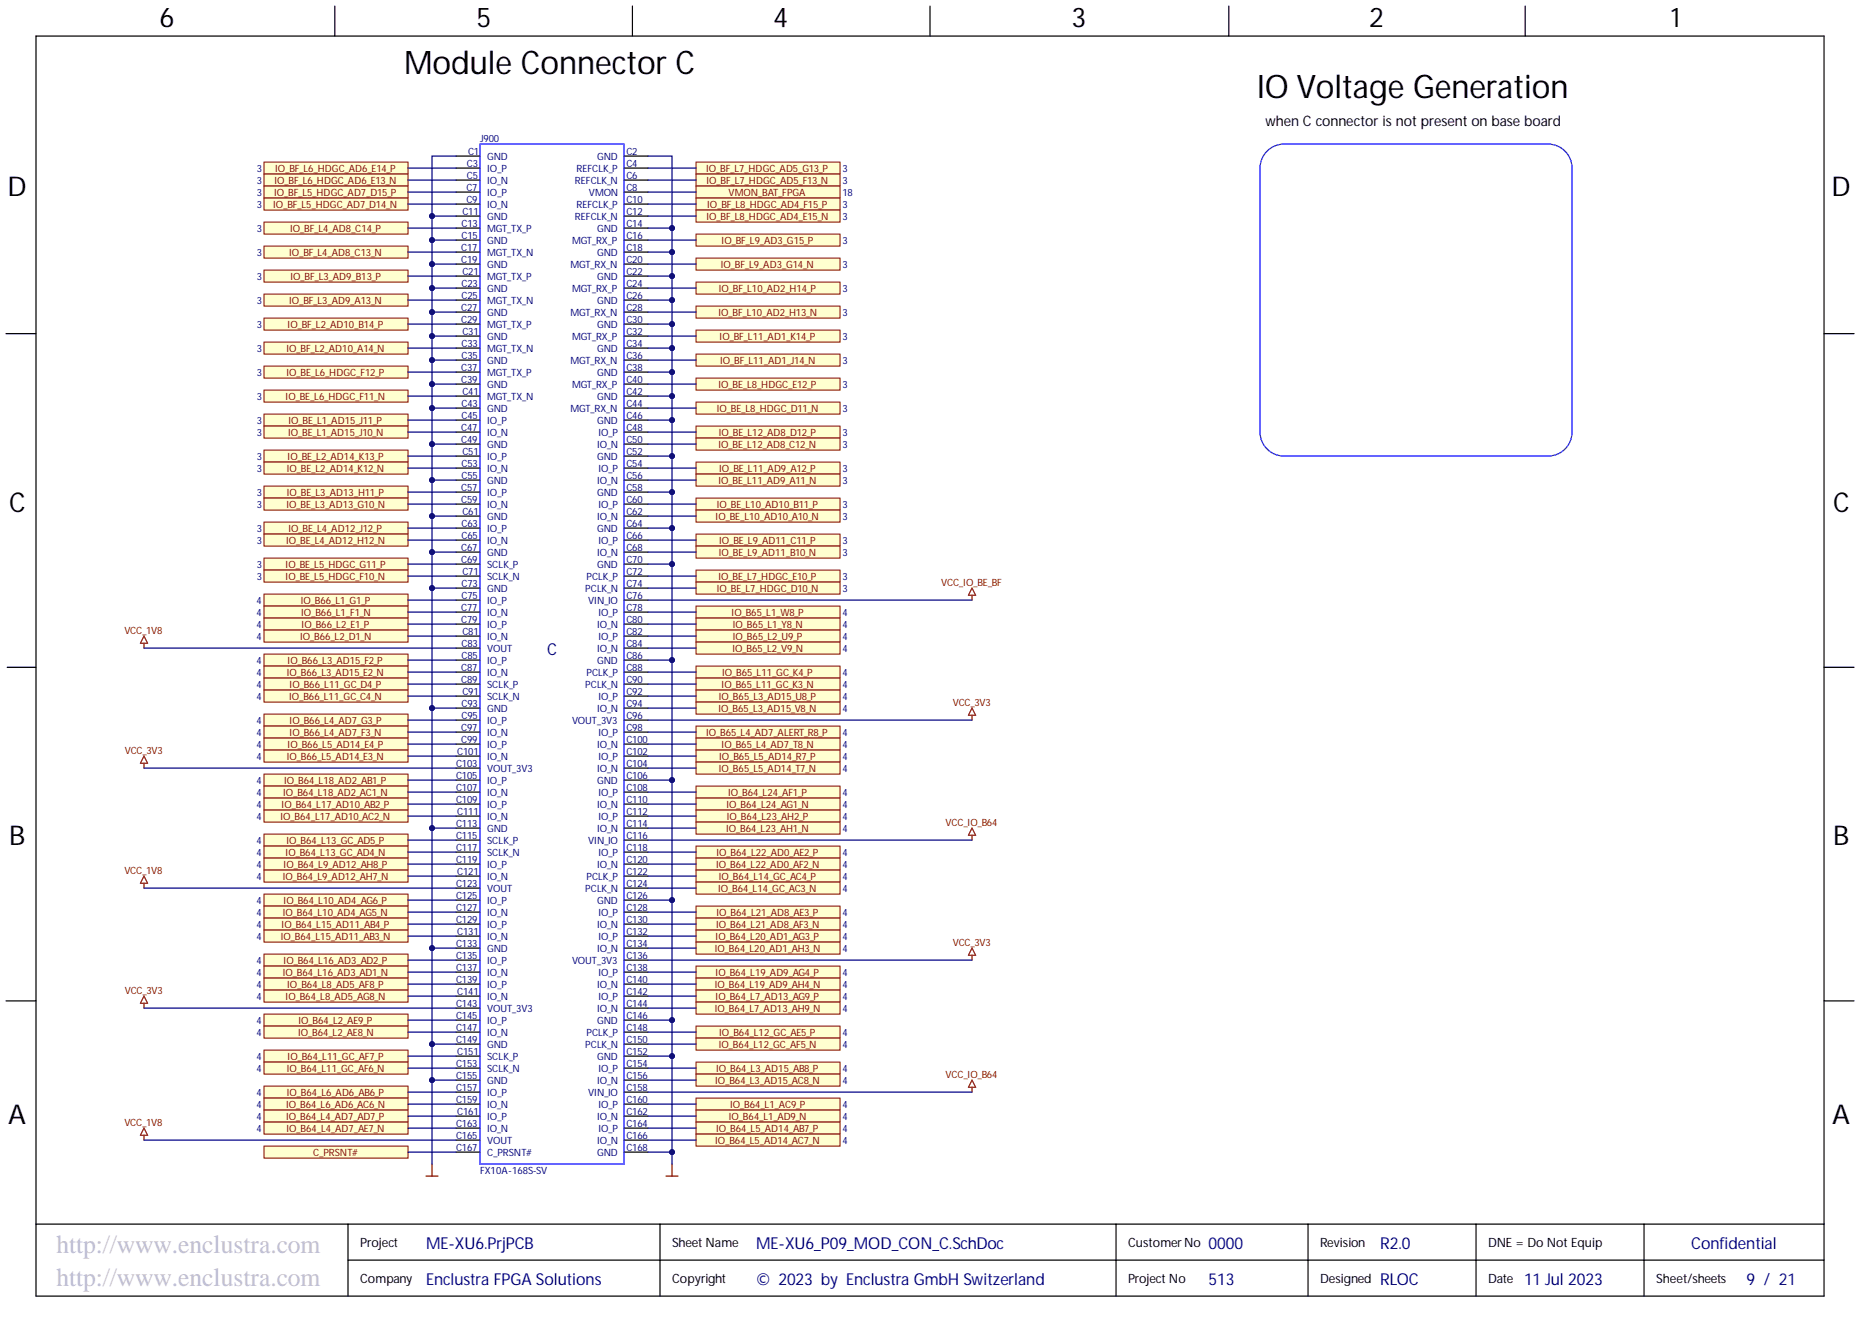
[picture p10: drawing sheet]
<svg xmlns="http://www.w3.org/2000/svg" width="393mm" height="282mm" viewBox="0 0 393 282" stroke-linecap="round" stroke-linejoin="round" font-family="sans-serif">
<defs><g id="words">
<g font-size="6.9">
<text x="85.4" y="15.6">Module Connector C</text>
<text x="265.6" y="20.7">IO Voltage Generation</text>
</g>
<g font-size="5.8">
<text x="33.7" y="5.7">6</text>
<text x="100.7" y="5.7">5</text>
<text x="163.4" y="5.7">4</text>
<text x="226.5" y="5.7">3</text>
<text x="289.4" y="5.7">2</text>
<text x="353.1" y="5.7">1</text>
<text x="1.6" y="41.5">D</text>
<text x="387.1" y="41.5">D</text>
<text x="1.9" y="108.2">C</text>
<text x="387.5" y="108.2">C</text>
<text x="1.9" y="178.7">B</text>
<text x="387.5" y="178.7">B</text>
<text x="1.7" y="237.6">A</text>
<text x="387.2" y="237.6">A</text>
</g>
<g font-size="5.5" fill="#c0c0c0">
<text x="11.9" y="265">http://www.enclustra.com</text>
<text x="11.9" y="271.9">http://www.enclustra.com</text>
</g>
<g font-size="3.5" fill="#000080">
<text x="115.7" y="138.5">C</text>
<text x="90" y="264.1">ME-XU6.PrjPCB</text>
<text x="159.8" y="264.1">ME-XU6_P09_MOD_CON_C.SchDoc</text>
<text x="255.4" y="264.1">0000</text>
<text x="357.5" y="264.1">Confidential</text>
<text x="90" y="271.7">Enclustra FPGA Solutions</text>
<text x="159.8" y="271.7">© 2023 by Enclustra GmbH Switzerland</text>
<text x="255.4" y="271.7">513</text>
<text x="291.7" y="271.7">RLOC</text>
<text x="322.1" y="271.7">11 Jul 2023</text>
<text x="369.1" y="271.7">9 / 21</text>
</g>
<text font-size="3.5" fill="#00007c" x="291.7" y="264.1">R2.0</text>
<text font-size="3" x="267.5" y="26.7">when C connector is not present on base board</text>
<g font-size="2.7">
<text x="76.1" y="263.8">Project</text>
<text x="142" y="263.8">Sheet Name</text>
<text x="238.4" y="263.8">CustomerNo</text>
<text x="279" y="263.8">Revision</text>
<text x="314.5" y="263.8">DNE = Do Not Equip</text>
<text x="76.1" y="271.4">Company</text>
<text x="142" y="271.4">Copyright</text>
<text x="238.4" y="271.4">Project No</text>
<text x="279" y="271.4">Designed</text>
<text x="314.5" y="271.4">Date</text>
<text x="350" y="271.4">Sheet/sheets</text>
</g>
<g font-size="2.1" fill="#000080">
<text x="101.5" y="30">J900</text>
<text x="98.7" y="35.3">C3</text>
<text x="98.9" y="32.7">C1</text>
<text x="103" y="33.8">GND</text>
<text x="126.2" y="33.8">GND</text>
<text x="132.4" y="32.7">C2</text>
<text x="132.4" y="35.3">C4</text>
<text x="54.3" y="36.4">3</text>
<text x="54.3" y="38.9">3</text>
<text x="54.3" y="41.5">3</text>
<text x="98.6" y="40.4">C7</text>
<text x="98.7" y="37.8">C5</text>
<text x="103" y="36.4">IO_P</text>
<text x="103" y="38.9">IO_N</text>
<text x="103" y="41.5">IO_P</text>
<text x="121.5" y="38.9">REFCLK_N</text>
<text x="121.8" y="36.4">REFCLK_P</text>
<text x="124.5" y="41.5">VMON</text>
<text x="132.4" y="37.8">C6</text>
<text x="132.4" y="40.4">C8</text>
<text x="178.1" y="36.4">3</text>
<text x="178.1" y="38.9">3</text>
<text x="178.1" y="41.5">18</text>
<text x="54.3" y="44">3</text>
<text x="97.6" y="48">C13</text>
<text x="97.7" y="45.4">C11</text>
<text x="98.6" y="42.9">C9</text>
<text x="103" y="44">IO_N</text>
<text x="103" y="46.5">GND</text>
<text x="121.5" y="46.5">REFCLK_N</text>
<text x="121.8" y="44">REFCLK_P</text>
<text x="132.4" y="42.9">C10</text>
<text x="132.4" y="45.4">C12</text>
<text x="132.4" y="48">C14</text>
<text x="178.1" y="44">3</text>
<text x="178.1" y="46.5">3</text>
<text x="54.3" y="49.1">3</text>
<text x="97.5" y="53">C17</text>
<text x="97.6" y="50.5">C15</text>
<text x="103" y="49.1">MGT_TX_P</text>
<text x="103" y="51.6">GND</text>
<text x="120.9" y="51.6">MGT_RX_P</text>
<text x="126.2" y="49.1">GND</text>
<text x="132.4" y="50.5">C16</text>
<text x="132.4" y="53">C18</text>
<text x="178.1" y="51.6">3</text>
<text x="54.3" y="54.1">3</text>
<text x="54.3" y="59.2">3</text>
<text x="97.5" y="55.6">C19</text>
<text x="97.7" y="58.1">C21</text>
<text x="103" y="54.1">MGT_TX_N</text>
<text x="103" y="56.7">GND</text>
<text x="103" y="59.2">MGT_TX_P</text>
<text x="120.6" y="56.7">MGT_RX_N</text>
<text x="126.2" y="54.1">GND</text>
<text x="126.2" y="59.2">GND</text>
<text x="132.4" y="55.6">C20</text>
<text x="132.4" y="58.1">C22</text>
<text x="178.1" y="56.7">3</text>
<text x="54.3" y="64.3">3</text>
<text x="97.5" y="65.7">C27</text>
<text x="97.6" y="60.7">C23</text>
<text x="97.6" y="63.2">C25</text>
<text x="103" y="61.8">GND</text>
<text x="103" y="64.3">MGT_TX_N</text>
<text x="120.9" y="61.8">MGT_RX_P</text>
<text x="126.2" y="64.3">GND</text>
<text x="132.4" y="60.7">C24</text>
<text x="132.4" y="63.2">C26</text>
<text x="132.4" y="65.7">C28</text>
<text x="178.1" y="61.8">3</text>
<text x="54.3" y="69.4">3</text>
<text x="97.5" y="68.3">C29</text>
<text x="97.7" y="70.8">C31</text>
<text x="103" y="66.8">GND</text>
<text x="103" y="69.4">MGT_TX_P</text>
<text x="103" y="71.9">GND</text>
<text x="120.6" y="66.8">MGT_RX_N</text>
<text x="120.9" y="71.9">MGT_RX_P</text>
<text x="126.2" y="69.4">GND</text>
<text x="132.4" y="68.3">C30</text>
<text x="132.4" y="70.8">C32</text>
<text x="178.1" y="66.8">3</text>
<text x="178.1" y="71.9">3</text>
<text x="54.3" y="74.4">3</text>
<text x="97.6" y="73.3">C33</text>
<text x="97.6" y="75.9">C35</text>
<text x="103" y="74.4">MGT_TX_N</text>
<text x="103" y="77">GND</text>
<text x="120.6" y="77">MGT_RX_N</text>
<text x="126.2" y="74.4">GND</text>
<text x="132.4" y="73.3">C34</text>
<text x="132.4" y="75.9">C36</text>
<text x="178.1" y="77">3</text>
<text x="54.3" y="79.5">3</text>
<text x="97.5" y="78.4">C37</text>
<text x="97.5" y="81">C39</text>
<text x="97.7" y="83.5">C41</text>
<text x="103" y="79.5">MGT_TX_P</text>
<text x="103" y="82.1">GND</text>
<text x="120.9" y="82.1">MGT_RX_P</text>
<text x="126.2" y="79.5">GND</text>
<text x="132.4" y="78.4">C38</text>
<text x="132.4" y="81">C40</text>
<text x="132.4" y="83.5">C42</text>
<text x="178.1" y="82.1">3</text>
<text x="54.3" y="84.6">3</text>
<text x="54.3" y="89.7">3</text>
<text x="97.6" y="86">C43</text>
<text x="97.6" y="88.6">C45</text>
<text x="103" y="84.6">MGT_TX_N</text>
<text x="103" y="87.1">GND</text>
<text x="103" y="89.7">IO_P</text>
<text x="120.6" y="87.1">MGT_RX_N</text>
<text x="126.2" y="84.6">GND</text>
<text x="126.2" y="89.7">GND</text>
<text x="132.4" y="86">C44</text>
<text x="132.4" y="88.6">C46</text>
<text x="178.1" y="87.1">3</text>
<text x="54.3" y="92.2">3</text>
<text x="97.5" y="91.1">C47</text>
<text x="97.5" y="93.7">C49</text>
<text x="103" y="92.2">IO_N</text>
<text x="103" y="94.7">GND</text>
<text x="126.2" y="94.7">IO_N</text>
<text x="126.5" y="92.2">IO_P</text>
<text x="132.4" y="91.1">C48</text>
<text x="132.4" y="93.7">C50</text>
<text x="178.1" y="92.2">3</text>
<text x="178.1" y="94.7">3</text>
<text x="54.3" y="97.3">3</text>
<text x="54.3" y="99.8">3</text>
<text x="97.6" y="98.7">C53</text>
<text x="97.6" y="101.3">C55</text>
<text x="97.7" y="96.2">C51</text>
<text x="103" y="97.3">IO_P</text>
<text x="103" y="99.8">IO_N</text>
<text x="126.2" y="97.3">GND</text>
<text x="126.5" y="99.8">IO_P</text>
<text x="132.4" y="96.2">C52</text>
<text x="132.4" y="98.7">C54</text>
<text x="132.4" y="101.3">C56</text>
<text x="178.1" y="99.8">3</text>
<text x="54.3" y="104.9">3</text>
<text x="54.3" y="107.4">3</text>
<text x="97.5" y="103.8">C57</text>
<text x="97.5" y="106.3">C59</text>
<text x="103" y="102.4">GND</text>
<text x="103" y="104.9">IO_P</text>
<text x="103" y="107.4">IO_N</text>
<text x="126.2" y="102.4">IO_N</text>
<text x="126.2" y="104.9">GND</text>
<text x="126.5" y="107.4">IO_P</text>
<text x="132.4" y="103.8">C58</text>
<text x="132.4" y="106.3">C60</text>
<text x="178.1" y="102.4">3</text>
<text x="178.1" y="107.4">3</text>
<text x="54.3" y="112.5">3</text>
<text x="97.6" y="111.4">C63</text>
<text x="97.6" y="114">C65</text>
<text x="97.7" y="108.9">C61</text>
<text x="103" y="110">GND</text>
<text x="103" y="112.5">IO_P</text>
<text x="126.2" y="110">IO_N</text>
<text x="126.2" y="112.5">GND</text>
<text x="132.4" y="108.9">C62</text>
<text x="132.4" y="111.4">C64</text>
<text x="132.4" y="114">C66</text>
<text x="178.1" y="110">3</text>
<text x="54.3" y="115.1">3</text>
<text x="97.5" y="116.5">C67</text>
<text x="97.5" y="119">C69</text>
<text x="103" y="115.1">IO_N</text>
<text x="103" y="117.6">GND</text>
<text x="126.2" y="117.6">IO_N</text>
<text x="126.5" y="115.1">IO_P</text>
<text x="132.4" y="116.5">C68</text>
<text x="132.4" y="119">C70</text>
<text x="178.1" y="115.1">3</text>
<text x="178.1" y="117.6">3</text>
<text x="54.3" y="120.1">3</text>
<text x="54.3" y="122.7">3</text>
<text x="97.6" y="124.1">C73</text>
<text x="97.7" y="121.6">C71</text>
<text x="103" y="120.1">SCLK_P</text>
<text x="103" y="122.7">SCLK_N</text>
<text x="103" y="125.2">GND</text>
<text x="123.7" y="125.2">PCLK_N</text>
<text x="123.9" y="122.7">PCLK_P</text>
<text x="126.2" y="120.1">GND</text>
<text x="132.4" y="121.6">C72</text>
<text x="132.4" y="124.1">C74</text>
<text x="178.1" y="122.7">3</text>
<text x="178.1" y="125.2">3</text>
<text x="54.2" y="127.7">4</text>
<text x="54.2" y="130.3">4</text>
<text x="97.5" y="129.2">C77</text>
<text x="97.5" y="131.7">C79</text>
<text x="97.6" y="126.6">C75</text>
<text x="103" y="127.7">IO_P</text>
<text x="103" y="130.3">IO_N</text>
<text x="124.3" y="127.7">VIN_IO</text>
<text x="126.5" y="130.3">IO_P</text>
<text x="132.4" y="126.6">C76</text>
<text x="132.4" y="129.2">C78</text>
<text x="132.4" y="131.7">C80</text>
<text x="178.1" y="130.3">4</text>
<text x="54.2" y="132.8">4</text>
<text x="54.2" y="135.4">4</text>
<text x="97.6" y="136.8">C83</text>
<text x="97.7" y="134.3">C81</text>
<text x="103" y="132.8">IO_P</text>
<text x="103" y="135.4">IO_N</text>
<text x="103" y="137.9">VOUT</text>
<text x="126.2" y="132.8">IO_N</text>
<text x="126.2" y="137.9">IO_N</text>
<text x="126.5" y="135.4">IO_P</text>
<text x="132.4" y="134.3">C82</text>
<text x="132.4" y="136.8">C84</text>
<text x="178.1" y="132.8">4</text>
<text x="178.1" y="135.4">4</text>
<text x="178.1" y="137.9">4</text>
<text x="54.2" y="140.4">4</text>
<text x="54.2" y="143">4</text>
<text x="97.5" y="141.9">C87</text>
<text x="97.6" y="139.3">C85</text>
<text x="103" y="140.4">IO_P</text>
<text x="103" y="143">IO_N</text>
<text x="123.9" y="143">PCLK_P</text>
<text x="126.2" y="140.4">GND</text>
<text x="132.4" y="139.3">C86</text>
<text x="132.4" y="141.9">C88</text>
<text x="178.1" y="143">4</text>
<text x="54.2" y="145.5">4</text>
<text x="54.2" y="148">4</text>
<text x="97.5" y="144.4">C89</text>
<text x="97.6" y="149.5">C93</text>
<text x="97.7" y="146.9">C91</text>
<text x="103" y="145.5">SCLK_P</text>
<text x="103" y="148">SCLK_N</text>
<text x="123.7" y="145.5">PCLK_N</text>
<text x="126.5" y="148">IO_P</text>
<text x="132.4" y="144.4">C90</text>
<text x="132.4" y="146.9">C92</text>
<text x="132.4" y="149.5">C94</text>
<text x="178.1" y="145.5">4</text>
<text x="178.1" y="148">4</text>
<text x="54.2" y="153.1">4</text>
<text x="54.2" y="155.7">4</text>
<text x="97.5" y="154.6">C97</text>
<text x="97.6" y="152">C95</text>
<text x="103" y="150.6">GND</text>
<text x="103" y="153.1">IO_P</text>
<text x="103" y="155.7">IO_N</text>
<text x="120.9" y="153.1">VOUT_3V3</text>
<text x="126.2" y="150.6">IO_N</text>
<text x="126.5" y="155.7">IO_P</text>
<text x="132.4" y="152">C96</text>
<text x="132.4" y="154.6">C98</text>
<text x="178.1" y="150.6">4</text>
<text x="178.1" y="155.7">4</text>
<text x="54.2" y="158.2">4</text>
<text x="54.2" y="160.7">4</text>
<text x="96.6" y="159.6">C101</text>
<text x="97.5" y="157.1">C99</text>
<text x="103" y="158.2">IO_P</text>
<text x="103" y="160.7">IO_N</text>
<text x="126.2" y="158.2">IO_N</text>
<text x="126.5" y="160.7">IO_P</text>
<text x="132.4" y="157.1">C100</text>
<text x="132.4" y="159.6">C102</text>
<text x="178.1" y="158.2">4</text>
<text x="178.1" y="160.7">4</text>
<text x="54.2" y="165.8">4</text>
<text x="96.4" y="162.2">C103</text>
<text x="96.4" y="164.7">C105</text>
<text x="96.4" y="167.2">C107</text>
<text x="103" y="163.3">VOUT_3V3</text>
<text x="103" y="165.8">IO_P</text>
<text x="126.2" y="163.3">IO_N</text>
<text x="126.2" y="165.8">GND</text>
<text x="132.4" y="162.2">C104</text>
<text x="132.4" y="164.7">C106</text>
<text x="132.4" y="167.2">C108</text>
<text x="178.1" y="163.3">4</text>
<text x="54.2" y="168.3">4</text>
<text x="54.2" y="170.9">4</text>
<text x="54.2" y="173.4">4</text>
<text x="96.4" y="169.8">C109</text>
<text x="96.6" y="172.3">C111</text>
<text x="103" y="168.3">IO_N</text>
<text x="103" y="170.9">IO_P</text>
<text x="103" y="173.4">IO_N</text>
<text x="126.2" y="170.9">IO_N</text>
<text x="126.5" y="168.3">IO_P</text>
<text x="126.5" y="173.4">IO_P</text>
<text x="132.4" y="169.8">C110</text>
<text x="132.4" y="172.3">C112</text>
<text x="178.1" y="168.3">4</text>
<text x="178.1" y="170.9">4</text>
<text x="178.1" y="173.4">4</text>
<text x="54.2" y="178.5">4</text>
<text x="96.4" y="174.9">C113</text>
<text x="96.4" y="177.4">C115</text>
<text x="96.4" y="179.9">C117</text>
<text x="103" y="176">GND</text>
<text x="103" y="178.5">SCLK_P</text>
<text x="124.3" y="178.5">VIN_IO</text>
<text x="126.2" y="176">IO_N</text>
<text x="132.4" y="174.9">C114</text>
<text x="132.4" y="177.4">C116</text>
<text x="132.4" y="179.9">C118</text>
<text x="178.1" y="176">4</text>
<text x="54.2" y="181">4</text>
<text x="54.2" y="183.6">4</text>
<text x="96.4" y="182.5">C119</text>
<text x="96.6" y="185">C121</text>
<text x="103" y="181">SCLK_N</text>
<text x="103" y="183.6">IO_P</text>
<text x="126.2" y="183.6">IO_N</text>
<text x="126.5" y="181">IO_P</text>
<text x="132.4" y="182.5">C120</text>
<text x="132.4" y="185">C122</text>
<text x="178.1" y="181">4</text>
<text x="178.1" y="183.6">4</text>
<text x="54.2" y="186.1">4</text>
<text x="54.2" y="191.2">4</text>
<text x="96.4" y="187.5">C123</text>
<text x="96.4" y="190.1">C125</text>
<text x="103" y="186.1">IO_N</text>
<text x="103" y="188.6">VOUT</text>
<text x="103" y="191.2">IO_P</text>
<text x="123.7" y="188.6">PCLK_N</text>
<text x="123.9" y="186.1">PCLK_P</text>
<text x="126.2" y="191.2">GND</text>
<text x="132.4" y="187.5">C124</text>
<text x="132.4" y="190.1">C126</text>
<text x="178.1" y="186.1">4</text>
<text x="178.1" y="188.6">4</text>
<text x="54.2" y="193.7">4</text>
<text x="54.2" y="196.3">4</text>
<text x="96.4" y="192.6">C127</text>
<text x="96.4" y="195.2">C129</text>
<text x="96.6" y="197.7">C131</text>
<text x="103" y="193.7">IO_N</text>
<text x="103" y="196.3">IO_P</text>
<text x="126.2" y="196.3">IO_N</text>
<text x="126.5" y="193.7">IO_P</text>
<text x="132.4" y="192.6">C128</text>
<text x="132.4" y="195.2">C130</text>
<text x="132.4" y="197.7">C132</text>
<text x="178.1" y="193.7">4</text>
<text x="178.1" y="196.3">4</text>
<text x="54.2" y="198.8">4</text>
<text x="54.2" y="203.9">4</text>
<text x="96.4" y="200.2">C133</text>
<text x="96.4" y="202.8">C135</text>
<text x="103" y="198.8">IO_N</text>
<text x="103" y="201.3">GND</text>
<text x="103" y="203.9">IO_P</text>
<text x="120.9" y="203.9">VOUT_3V3</text>
<text x="126.2" y="201.3">IO_N</text>
<text x="126.5" y="198.8">IO_P</text>
<text x="132.4" y="200.2">C134</text>
<text x="132.4" y="202.8">C136</text>
<text x="178.1" y="198.8">4</text>
<text x="178.1" y="201.3">4</text>
<text x="54.2" y="206.4">4</text>
<text x="54.2" y="208.9">4</text>
<text x="96.4" y="205.3">C137</text>
<text x="96.4" y="207.8">C139</text>
<text x="103" y="206.4">IO_N</text>
<text x="103" y="208.9">IO_P</text>
<text x="126.2" y="208.9">IO_N</text>
<text x="126.5" y="206.4">IO_P</text>
<text x="132.4" y="205.3">C138</text>
<text x="132.4" y="207.8">C140</text>
<text x="178.1" y="206.4">4</text>
<text x="178.1" y="208.9">4</text>
<text x="54.2" y="211.5">4</text>
<text x="96.4" y="212.9">C143</text>
<text x="96.4" y="215.5">C145</text>
<text x="96.6" y="210.4">C141</text>
<text x="103" y="211.5">IO_N</text>
<text x="103" y="214">VOUT_3V3</text>
<text x="126.2" y="214">IO_N</text>
<text x="126.5" y="211.5">IO_P</text>
<text x="132.4" y="210.4">C142</text>
<text x="132.4" y="212.9">C144</text>
<text x="132.4" y="215.5">C146</text>
<text x="178.1" y="211.5">4</text>
<text x="178.1" y="214">4</text>
<text x="54.2" y="216.6">4</text>
<text x="54.2" y="219.1">4</text>
<text x="96.4" y="218">C147</text>
<text x="96.4" y="220.5">C149</text>
<text x="103" y="216.6">IO_P</text>
<text x="103" y="219.1">IO_N</text>
<text x="103" y="221.6">GND</text>
<text x="123.7" y="221.6">PCLK_N</text>
<text x="123.9" y="219.1">PCLK_P</text>
<text x="126.2" y="216.6">GND</text>
<text x="132.4" y="218">C148</text>
<text x="132.4" y="220.5">C150</text>
<text x="178.1" y="219.1">4</text>
<text x="178.1" y="221.6">4</text>
<text x="54.2" y="224.2">4</text>
<text x="54.2" y="226.7">4</text>
<text x="96.4" y="225.6">C153</text>
<text x="96.6" y="223.1">C151</text>
<text x="103" y="224.2">SCLK_P</text>
<text x="103" y="226.7">SCLK_N</text>
<text x="126.2" y="224.2">GND</text>
<text x="126.5" y="226.7">IO_P</text>
<text x="132.4" y="223.1">C152</text>
<text x="132.4" y="225.6">C154</text>
<text x="178.1" y="226.7">4</text>
<text x="54.2" y="231.8">4</text>
<text x="96.4" y="228.1">C155</text>
<text x="96.4" y="230.7">C157</text>
<text x="96.4" y="233.2">C159</text>
<text x="103" y="229.2">GND</text>
<text x="103" y="231.8">IO_P</text>
<text x="124.3" y="231.8">VIN_IO</text>
<text x="126.2" y="229.2">IO_N</text>
<text x="132.4" y="228.1">C156</text>
<text x="132.4" y="230.7">C158</text>
<text x="132.4" y="233.2">C160</text>
<text x="178.1" y="229.2">4</text>
<text x="54.2" y="234.3">4</text>
<text x="54.2" y="236.9">4</text>
<text x="54.2" y="239.4">4</text>
<text x="96.4" y="238.3">C163</text>
<text x="96.6" y="235.8">C161</text>
<text x="103" y="234.3">IO_N</text>
<text x="103" y="236.9">IO_P</text>
<text x="103" y="239.4">IO_N</text>
<text x="126.2" y="236.9">IO_N</text>
<text x="126.5" y="234.3">IO_P</text>
<text x="126.5" y="239.4">IO_P</text>
<text x="132.4" y="235.8">C162</text>
<text x="132.4" y="238.3">C164</text>
<text x="178.1" y="234.3">4</text>
<text x="178.1" y="236.9">4</text>
<text x="178.1" y="239.4">4</text>
<text x="96.4" y="240.8">C165</text>
<text x="96.4" y="243.4">C167</text>
<text x="103" y="241.9">VOUT</text>
<text x="103" y="244.5">C_PRSNT#</text>
<text x="126.2" y="241.9">IO_N</text>
<text x="126.2" y="244.5">GND</text>
<text x="132.4" y="240.8">C166</text>
<text x="132.4" y="243.4">C168</text>
<text x="178.1" y="241.9">4</text>
<text x="101.5" y="248.2">FX10A-168S-SV</text>
</g>
<g font-size="2.1" fill="#800000">
<text x="57.9" y="41.5">IO_BF_L5_HDGC_AD7_D15_P</text>
<text x="58" y="38.9">IO_BF_L6_HDGC_AD6_E13_N</text>
<text x="58.2" y="36.4">IO_BF_L6_HDGC_AD6_E14_P</text>
<text x="149.2" y="36.4">IO_BF_L7_HDGC_AD5_G13_P</text>
<text x="149.3" y="38.9">IO_BF_L7_HDGC_AD5_F13_N</text>
<text x="154" y="41.5">VMON_BAT_FPGA</text>
<text x="57.7" y="44">IO_BF_L5_HDGC_AD7_D14_N</text>
<text x="149.3" y="46.5">IO_BF_L8_HDGC_AD4_E15_N</text>
<text x="149.5" y="44">IO_BF_L8_HDGC_AD4_F15_P</text>
<text x="61.3" y="49.1">IO_BF_L4_AD8_C14_P</text>
<text x="152.5" y="51.6">IO_BF_L9_AD3_G15_P</text>
<text x="61.1" y="54.1">IO_BF_L4_AD8_C13_N</text>
<text x="61.4" y="59.2">IO_BF_L3_AD9_B13_P</text>
<text x="152.4" y="56.7">IO_BF_L9_AD3_G14_N</text>
<text x="61.1" y="64.3">IO_BF_L3_AD9_A13_N</text>
<text x="151.9" y="61.8">IO_BF_L10_AD2_H14_P</text>
<text x="60.8" y="69.4">IO_BF_L2_AD10_B14_P</text>
<text x="151.8" y="66.8">IO_BF_L10_AD2_H13_N</text>
<text x="152.1" y="71.9">IO_BF_L11_AD1_K14_P</text>
<text x="60.5" y="74.4">IO_BF_L2_AD10_A14_N</text>
<text x="152.2" y="77">IO_BF_L11_AD1_J14_N</text>
<text x="60.5" y="79.5">IO_BE_L6_HDGC_F12_P</text>
<text x="151.8" y="82.1">IO_BE_L8_HDGC_E12_P</text>
<text x="60.4" y="84.6">IO_BE_L6_HDGC_F11_N</text>
<text x="61" y="89.7">IO_BE_L1_AD15_J11_P</text>
<text x="151.5" y="87.1">IO_BE_L8_HDGC_D11_N</text>
<text x="60.9" y="92.2">IO_BE_L1_AD15_J10_N</text>
<text x="151.8" y="94.7">IO_BE_L12_AD8_C12_N</text>
<text x="151.9" y="92.2">IO_BE_L12_AD8_D12_P</text>
<text x="60.6" y="99.8">IO_BE_L2_AD14_K12_N</text>
<text x="60.8" y="97.3">IO_BE_L2_AD14_K13_P</text>
<text x="152" y="99.8">IO_BE_L11_AD9_A12_P</text>
<text x="60.5" y="107.4">IO_BE_L3_AD13_G10_N</text>
<text x="60.6" y="104.9">IO_BE_L3_AD13_H11_P</text>
<text x="151.5" y="107.4">IO_BE_L10_AD10_B11_P</text>
<text x="151.8" y="102.4">IO_BE_L11_AD9_A11_N</text>
<text x="61" y="112.5">IO_BE_L4_AD12_J12_P</text>
<text x="151.3" y="110">IO_BE_L10_AD10_A10_N</text>
<text x="60.5" y="115.1">IO_BE_L4_AD12_H12_N</text>
<text x="151.9" y="117.6">IO_BE_L9_AD11_B10_N</text>
<text x="152" y="115.1">IO_BE_L9_AD11_C11_P</text>
<text x="60.4" y="120.1">IO_BE_L5_HDGC_G11_P</text>
<text x="60.4" y="122.7">IO_BE_L5_HDGC_F10_N</text>
<text x="151.5" y="125.2">IO_BE_L7_HDGC_D10_N</text>
<text x="151.8" y="122.7">IO_BE_L7_HDGC_E10_P</text>
<text x="198.9" y="123.8">VCC_IO_BE_BF</text>
<text x="63.6" y="127.7">IO_B66_L1_G1_P</text>
<text x="63.7" y="130.3">IO_B66_L1_F1_N</text>
<text x="154.6" y="130.3">IO_B65_L1_W8_P</text>
<text x="26.3" y="134">VCC_1V8</text>
<text x="63.4" y="135.4">IO_B66_L2_D1_N</text>
<text x="63.7" y="132.8">IO_B66_L2_E1_P</text>
<text x="154.8" y="137.9">IO_B65_L2_V9_N</text>
<text x="154.9" y="132.8">IO_B65_L1_Y8_N</text>
<text x="154.9" y="135.4">IO_B65_L2_U9_P</text>
<text x="60.6" y="143">IO_B66_L3_AD15_E2_N</text>
<text x="60.8" y="140.4">IO_B66_L3_AD15_F2_P</text>
<text x="152.6" y="143">IO_B65_L11_GC_K4_P</text>
<text x="61.1" y="148">IO_B66_L11_GC_C4_N</text>
<text x="61.2" y="145.5">IO_B66_L11_GC_D4_P</text>
<text x="151.9" y="148">IO_B65_L3_AD15_U8_P</text>
<text x="152.5" y="145.5">IO_B65_L11_GC_K3_N</text>
<text x="201.4" y="149.2">VCC_3V3</text>
<text x="61.2" y="153.1">IO_B66_L4_AD7_G3_P</text>
<text x="61.2" y="155.7">IO_B66_L4_AD7_F3_N</text>
<text x="149.2" y="155.7">IO_B65_L4_AD7_ALERT_R8_P</text>
<text x="151.8" y="150.6">IO_B65_L3_AD15_V8_N</text>
<text x="26.4" y="159.4">VCC_3V3</text>
<text x="60.6" y="160.7">IO_B66_L5_AD14_E3_N</text>
<text x="60.8" y="158.2">IO_B66_L5_AD14_E4_P</text>
<text x="152" y="160.7">IO_B65_L5_AD14_R7_P</text>
<text x="152.5" y="158.2">IO_B65_L4_AD7_T8_N</text>
<text x="60" y="165.8">IO_B64_L18_AD2_AB1_P</text>
<text x="151.9" y="163.3">IO_B65_L5_AD14_T7_N</text>
<text x="59.3" y="173.4">IO_B64_L17_AD10_AC2_N</text>
<text x="59.5" y="170.9">IO_B64_L17_AD10_AB2_P</text>
<text x="59.9" y="168.3">IO_B64_L18_AD2_AC1_N</text>
<text x="153.5" y="170.9">IO_B64_L24_AG1_N</text>
<text x="153.6" y="173.4">IO_B64_L23_AH2_P</text>
<text x="153.9" y="168.3">IO_B64_L24_AF1_P</text>
<text x="60.5" y="178.5">IO_B64_L13_GC_AD5_P</text>
<text x="153.5" y="176">IO_B64_L23_AH1_N</text>
<text x="199.9" y="174.6">VCC_IO_B64</text>
<text x="26.3" y="184.7">VCC_1V8</text>
<text x="59.9" y="183.6">IO_B64_L9_AD12_AH8_P</text>
<text x="60.4" y="181">IO_B64_L13_GC_AD4_N</text>
<text x="151.3" y="183.6">IO_B64_L22_AD0_AF2_N</text>
<text x="151.4" y="181">IO_B64_L22_AD0_AE2_P</text>
<text x="59.8" y="186.1">IO_B64_L9_AD12_AH7_N</text>
<text x="59.9" y="191.2">IO_B64_L10_AD4_AG6_P</text>
<text x="151.8" y="188.6">IO_B64_L14_GC_AC3_N</text>
<text x="151.9" y="186.1">IO_B64_L14_GC_AC4_P</text>
<text x="59.5" y="196.3">IO_B64_L15_AD11_AB4_P</text>
<text x="59.8" y="193.7">IO_B64_L10_AD4_AG5_N</text>
<text x="151.3" y="196.3">IO_B64_L21_AD8_AF3_N</text>
<text x="151.4" y="193.7">IO_B64_L21_AD8_AE3_P</text>
<text x="59.4" y="198.8">IO_B64_L15_AD11_AB3_N</text>
<text x="59.9" y="203.9">IO_B64_L16_AD3_AD2_P</text>
<text x="151.1" y="201.3">IO_B64_L20_AD1_AH3_N</text>
<text x="151.3" y="198.8">IO_B64_L20_AD1_AG3_P</text>
<text x="201.4" y="200">VCC_3V3</text>
<text x="59.8" y="206.4">IO_B64_L16_AD3_AD1_N</text>
<text x="60.7" y="208.9">IO_B64_L8_AD5_AF8_P</text>
<text x="151.1" y="208.9">IO_B64_L19_AD9_AH4_N</text>
<text x="151.3" y="206.4">IO_B64_L19_AD9_AG4_P</text>
<text x="26.4" y="210.1">VCC_3V3</text>
<text x="60.4" y="211.5">IO_B64_L8_AD5_AG8_N</text>
<text x="151.1" y="214">IO_B64_L7_AD13_AH9_N</text>
<text x="151.3" y="211.5">IO_B64_L7_AD13_AG9_P</text>
<text x="63" y="219.1">IO_B64_L2_AE8_N</text>
<text x="63.1" y="216.6">IO_B64_L2_AE9_P</text>
<text x="151.9" y="221.6">IO_B64_L12_GC_AF5_N</text>
<text x="152" y="219.1">IO_B64_L12_GC_AE5_P</text>
<text x="60.6" y="226.7">IO_B64_L11_GC_AF6_N</text>
<text x="60.8" y="224.2">IO_B64_L11_GC_AF7_P</text>
<text x="151.3" y="226.7">IO_B64_L3_AD15_AB8_P</text>
<text x="199.9" y="227.9">VCC_IO_B64</text>
<text x="60.6" y="231.8">IO_B64_L6_AD6_AB6_P</text>
<text x="151.2" y="229.2">IO_B64_L3_AD15_AC8_N</text>
<text x="26.3" y="238">VCC_1V8</text>
<text x="60.5" y="234.3">IO_B64_L6_AD6_AC6_N</text>
<text x="60.5" y="236.9">IO_B64_L4_AD7_AD7_P</text>
<text x="60.5" y="239.4">IO_B64_L4_AD7_AE7_N</text>
<text x="151.3" y="239.4">IO_B64_L5_AD14_AB7_P</text>
<text x="154" y="236.9">IO_B64_L1_AD9_N</text>
<text x="154.3" y="234.3">IO_B64_L1_AC9_P</text>
<text x="66.2" y="244.5">C_PRSNT#</text>
<text x="151.2" y="241.9">IO_B64_L5_AD14_AC7_N</text>
</g>
</g></defs>
<g fill="none" stroke="#000" stroke-width=".26">
<path d="M7.6 7.6h377.9v266.5h-377.9zM70.8 1.3v6.3M133.7 1.3v6.3M196.6 1.3v6.3M259.7 1.3v6.3M322.4 1.3v6.3M1.3 70.6h6.3M385.5 70.6h6.4M1.5 141.1h6.1M385.5 141.1h6.4M1.3 211.6h6.3M385.5 211.6h6.4"/>
<path d="M7.6 258.8h377.9M73.6 258.8v15.3M139.5 258.8v15.3M235.9 258.8v15.3M276.5 258.8v15.3M312 258.8v15.3M347.5 258.8v15.3M73.6 266.5h311.9"/>
</g>
<g fill="none" stroke="#800000" stroke-width=".26">
<path d="M205.5 125.9v1M205.5 124.4l.7 1.5h-1.5zM205.5 151.3v1M205.5 149.7l.7 1.6h-1.5zM205.5 176.6v1M205.5 175.1l.7 1.5h-1.5zM30.4 186.8v1M30.4 185.3l.8 1.5h-1.5zM30.4 212.2v1M30.4 210.6l.8 1.6h-1.5zM205.5 202v1M205.5 200.5l.7 1.5h-1.5z"/>
<path d="M30.4 238.5l.8 1.6h-1.5zM205.5 228.4l.7 1.5h-1.5zM205.5 229.9v1M30.4 240.1v1M90 248.7h2.6M91.3 246.2v2.5M140.8 248.7h2.5M142 246.2v2.5"/>
</g>
<path d="M55.8 34.3h30.4v2.5h-30.4z" fill-rule="evenodd" fill="#ffffd0"/>
<path d="M55.8 34.3h30.4v2.5h-30.4z" fill="none" stroke="#800000" stroke-width=".21"/>
<path d="M55.8 36.8h30.4v2.5h-30.4z" fill-rule="evenodd" fill="#ffffd0"/>
<path d="M55.8 36.8h30.4v2.5h-30.4z" fill="none" stroke="#800000" stroke-width=".21"/>
<path d="M55.8 39.3h30.4v2.6h-30.4z" fill-rule="evenodd" fill="#ffffd0"/>
<path d="M55.8 39.3h30.4v2.6h-30.4z" fill="none" stroke="#800000" stroke-width=".21"/>
<path d="M55.8 41.9h30.4v2.5h-30.4z" fill-rule="evenodd" fill="#ffffd0"/>
<path d="M55.8 41.9h30.4v2.5h-30.4z" fill="none" stroke="#800000" stroke-width=".21"/>
<path d="M55.8 47h30.4v2.5h-30.4z" fill-rule="evenodd" fill="#ffffd0"/>
<path d="M55.8 47h30.4v2.5h-30.4z" fill="none" stroke="#800000" stroke-width=".21"/>
<path d="M55.8 52h30.4v2.6h-30.4z" fill-rule="evenodd" fill="#ffffd0"/>
<path d="M55.8 52h30.4v2.6h-30.4z" fill="none" stroke="#800000" stroke-width=".21"/>
<path d="M55.8 57.1h30.4v2.5h-30.4z" fill-rule="evenodd" fill="#ffffd0"/>
<path d="M55.8 57.1h30.4v2.5h-30.4z" fill="none" stroke="#800000" stroke-width=".21"/>
<path d="M55.8 62.2h30.4v2.5h-30.4z" fill-rule="evenodd" fill="#ffffd0"/>
<path d="M55.8 62.2h30.4v2.5h-30.4z" fill="none" stroke="#800000" stroke-width=".21"/>
<path d="M55.8 67.3h30.4v2.5h-30.4z" fill-rule="evenodd" fill="#ffffd0"/>
<path d="M55.8 67.3h30.4v2.5h-30.4z" fill="none" stroke="#800000" stroke-width=".21"/>
<path d="M55.8 72.3h30.4v2.6h-30.4z" fill-rule="evenodd" fill="#ffffd0"/>
<path d="M55.8 72.3h30.4v2.6h-30.4z" fill="none" stroke="#800000" stroke-width=".21"/>
<path d="M55.8 77.4h30.4v2.5h-30.4z" fill-rule="evenodd" fill="#ffffd0"/>
<path d="M55.8 77.4h30.4v2.5h-30.4z" fill="none" stroke="#800000" stroke-width=".21"/>
<path d="M55.8 82.5h30.4v2.5h-30.4z" fill-rule="evenodd" fill="#ffffd0"/>
<path d="M55.8 82.5h30.4v2.5h-30.4z" fill="none" stroke="#800000" stroke-width=".21"/>
<path d="M55.8 87.6h30.4v2.5h-30.4z" fill-rule="evenodd" fill="#ffffd0"/>
<path d="M55.8 87.6h30.4v2.5h-30.4z" fill="none" stroke="#800000" stroke-width=".21"/>
<path d="M55.8 90.1h30.4v2.5h-30.4z" fill-rule="evenodd" fill="#ffffd0"/>
<path d="M55.8 90.1h30.4v2.5h-30.4z" fill="none" stroke="#800000" stroke-width=".21"/>
<path d="M55.8 95.2h30.4v2.5h-30.4z" fill-rule="evenodd" fill="#ffffd0"/>
<path d="M55.8 95.2h30.4v2.5h-30.4z" fill="none" stroke="#800000" stroke-width=".21"/>
<path d="M55.8 97.7h30.4v2.5h-30.4z" fill-rule="evenodd" fill="#ffffd0"/>
<path d="M55.8 97.7h30.4v2.5h-30.4z" fill="none" stroke="#800000" stroke-width=".21"/>
<path d="M55.8 102.8h30.4v2.5h-30.4z" fill-rule="evenodd" fill="#ffffd0"/>
<path d="M55.8 102.8h30.4v2.5h-30.4z" fill="none" stroke="#800000" stroke-width=".21"/>
<path d="M55.8 105.3h30.4v2.6h-30.4z" fill-rule="evenodd" fill="#ffffd0"/>
<path d="M55.8 105.3h30.4v2.6h-30.4z" fill="none" stroke="#800000" stroke-width=".21"/>
<path d="M55.8 110.4h30.4v2.5h-30.4z" fill-rule="evenodd" fill="#ffffd0"/>
<path d="M55.8 110.4h30.4v2.5h-30.4z" fill="none" stroke="#800000" stroke-width=".21"/>
<path d="M55.8 112.9h30.4v2.6h-30.4z" fill-rule="evenodd" fill="#ffffd0"/>
<path d="M55.8 112.9h30.4v2.6h-30.4z" fill="none" stroke="#800000" stroke-width=".21"/>
<path d="M55.8 118h30.4v2.5h-30.4z" fill-rule="evenodd" fill="#ffffd0"/>
<path d="M55.8 118h30.4v2.5h-30.4z" fill="none" stroke="#800000" stroke-width=".21"/>
<path d="M55.8 120.5h30.4v2.6h-30.4z" fill-rule="evenodd" fill="#ffffd0"/>
<path d="M55.8 120.5h30.4v2.6h-30.4z" fill="none" stroke="#800000" stroke-width=".21"/>
<path d="M55.8 125.6h30.4v2.6h-30.4z" fill-rule="evenodd" fill="#ffffd0"/>
<path d="M55.8 125.6h30.4v2.6h-30.4z" fill="none" stroke="#800000" stroke-width=".21"/>
<path d="M55.8 128.2h30.4v2.5h-30.4z" fill-rule="evenodd" fill="#ffffd0"/>
<path d="M55.8 128.2h30.4v2.5h-30.4z" fill="none" stroke="#800000" stroke-width=".21"/>
<path d="M55.8 130.7h30.4v2.5h-30.4z" fill-rule="evenodd" fill="#ffffd0"/>
<path d="M55.8 130.7h30.4v2.5h-30.4z" fill="none" stroke="#800000" stroke-width=".21"/>
<path d="M55.8 133.2h30.4v2.6h-30.4z" fill-rule="evenodd" fill="#ffffd0"/>
<path d="M55.8 133.2h30.4v2.6h-30.4z" fill="none" stroke="#800000" stroke-width=".21"/>
<path d="M55.8 138.3h30.4v2.5h-30.4z" fill-rule="evenodd" fill="#ffffd0"/>
<path d="M55.8 138.3h30.4v2.5h-30.4z" fill="none" stroke="#800000" stroke-width=".21"/>
<path d="M55.8 140.8h30.4v2.6h-30.4z" fill-rule="evenodd" fill="#ffffd0"/>
<path d="M55.8 140.8h30.4v2.6h-30.4z" fill="none" stroke="#800000" stroke-width=".21"/>
<path d="M55.8 143.4h30.4v2.5h-30.4z" fill-rule="evenodd" fill="#ffffd0"/>
<path d="M55.8 143.4h30.4v2.5h-30.4z" fill="none" stroke="#800000" stroke-width=".21"/>
<path d="M55.8 145.9h30.4v2.6h-30.4z" fill-rule="evenodd" fill="#ffffd0"/>
<path d="M55.8 145.9h30.4v2.6h-30.4z" fill="none" stroke="#800000" stroke-width=".21"/>
<path d="M55.8 151h30.4v2.5h-30.4z" fill-rule="evenodd" fill="#ffffd0"/>
<path d="M55.8 151h30.4v2.5h-30.4z" fill="none" stroke="#800000" stroke-width=".21"/>
<path d="M55.8 153.5h30.4v2.6h-30.4z" fill-rule="evenodd" fill="#ffffd0"/>
<path d="M55.8 153.5h30.4v2.6h-30.4z" fill="none" stroke="#800000" stroke-width=".21"/>
<path d="M55.8 156.1h30.4v2.5h-30.4z" fill-rule="evenodd" fill="#ffffd0"/>
<path d="M55.8 156.1h30.4v2.5h-30.4z" fill="none" stroke="#800000" stroke-width=".21"/>
<path d="M55.8 158.6h30.4v2.5h-30.4z" fill-rule="evenodd" fill="#ffffd0"/>
<path d="M55.8 158.6h30.4v2.5h-30.4z" fill="none" stroke="#800000" stroke-width=".21"/>
<path d="M55.8 163.7h30.4v2.5h-30.4z" fill-rule="evenodd" fill="#ffffd0"/>
<path d="M55.8 163.7h30.4v2.5h-30.4z" fill="none" stroke="#800000" stroke-width=".21"/>
<path d="M55.8 166.2h30.4v2.6h-30.4z" fill-rule="evenodd" fill="#ffffd0"/>
<path d="M55.8 166.2h30.4v2.6h-30.4z" fill="none" stroke="#800000" stroke-width=".21"/>
<path d="M55.8 168.8h30.4v2.5h-30.4z" fill-rule="evenodd" fill="#ffffd0"/>
<path d="M55.8 168.8h30.4v2.5h-30.4z" fill="none" stroke="#800000" stroke-width=".21"/>
<path d="M55.8 171.3h30.4v2.5h-30.4z" fill-rule="evenodd" fill="#ffffd0"/>
<path d="M55.8 171.3h30.4v2.5h-30.4z" fill="none" stroke="#800000" stroke-width=".21"/>
<path d="M55.8 176.4h30.4v2.5h-30.4z" fill-rule="evenodd" fill="#ffffd0"/>
<path d="M55.8 176.4h30.4v2.5h-30.4z" fill="none" stroke="#800000" stroke-width=".21"/>
<path d="M55.8 178.9h30.4v2.5h-30.4z" fill-rule="evenodd" fill="#ffffd0"/>
<path d="M55.8 178.9h30.4v2.5h-30.4z" fill="none" stroke="#800000" stroke-width=".21"/>
<path d="M55.8 181.4h30.4v2.6h-30.4z" fill-rule="evenodd" fill="#ffffd0"/>
<path d="M55.8 181.4h30.4v2.6h-30.4z" fill="none" stroke="#800000" stroke-width=".21"/>
<path d="M55.8 184h30.4v2.5h-30.4z" fill-rule="evenodd" fill="#ffffd0"/>
<path d="M55.8 184h30.4v2.5h-30.4z" fill="none" stroke="#800000" stroke-width=".21"/>
<path d="M55.8 189.1h30.4v2.5h-30.4z" fill-rule="evenodd" fill="#ffffd0"/>
<path d="M55.8 189.1h30.4v2.5h-30.4z" fill="none" stroke="#800000" stroke-width=".21"/>
<path d="M55.8 191.6h30.4v2.5h-30.4z" fill-rule="evenodd" fill="#ffffd0"/>
<path d="M55.8 191.6h30.4v2.5h-30.4z" fill="none" stroke="#800000" stroke-width=".21"/>
<path d="M55.8 194.1h30.4v2.6h-30.4z" fill-rule="evenodd" fill="#ffffd0"/>
<path d="M55.8 194.1h30.4v2.6h-30.4z" fill="none" stroke="#800000" stroke-width=".21"/>
<path d="M55.8 196.7h30.4v2.5h-30.4z" fill-rule="evenodd" fill="#ffffd0"/>
<path d="M55.8 196.7h30.4v2.5h-30.4z" fill="none" stroke="#800000" stroke-width=".21"/>
<path d="M55.8 201.7h30.4v2.6h-30.4z" fill-rule="evenodd" fill="#ffffd0"/>
<path d="M55.8 201.7h30.4v2.6h-30.4z" fill="none" stroke="#800000" stroke-width=".21"/>
<path d="M55.8 204.3h30.4v2.5h-30.4z" fill-rule="evenodd" fill="#ffffd0"/>
<path d="M55.8 204.3h30.4v2.5h-30.4z" fill="none" stroke="#800000" stroke-width=".21"/>
<path d="M55.8 206.8h30.4v2.6h-30.4z" fill-rule="evenodd" fill="#ffffd0"/>
<path d="M55.8 206.8h30.4v2.6h-30.4z" fill="none" stroke="#800000" stroke-width=".21"/>
<path d="M55.8 209.4h30.4v2.5h-30.4z" fill-rule="evenodd" fill="#ffffd0"/>
<path d="M55.8 209.4h30.4v2.5h-30.4z" fill="none" stroke="#800000" stroke-width=".21"/>
<path d="M55.8 214.4h30.4v2.6h-30.4z" fill-rule="evenodd" fill="#ffffd0"/>
<path d="M55.8 214.4h30.4v2.6h-30.4z" fill="none" stroke="#800000" stroke-width=".21"/>
<path d="M55.8 217h30.4v2.5h-30.4z" fill-rule="evenodd" fill="#ffffd0"/>
<path d="M55.8 217h30.4v2.5h-30.4z" fill="none" stroke="#800000" stroke-width=".21"/>
<path d="M55.8 222.1h30.4v2.5h-30.4z" fill-rule="evenodd" fill="#ffffd0"/>
<path d="M55.8 222.1h30.4v2.5h-30.4z" fill="none" stroke="#800000" stroke-width=".21"/>
<path d="M55.8 224.6h30.4v2.5h-30.4z" fill-rule="evenodd" fill="#ffffd0"/>
<path d="M55.8 224.6h30.4v2.5h-30.4z" fill="none" stroke="#800000" stroke-width=".21"/>
<path d="M55.8 229.7h30.4v2.5h-30.4z" fill-rule="evenodd" fill="#ffffd0"/>
<path d="M55.8 229.7h30.4v2.5h-30.4z" fill="none" stroke="#800000" stroke-width=".21"/>
<path d="M55.8 232.2h30.4v2.5h-30.4z" fill-rule="evenodd" fill="#ffffd0"/>
<path d="M55.8 232.2h30.4v2.5h-30.4z" fill="none" stroke="#800000" stroke-width=".21"/>
<path d="M55.8 234.7h30.4v2.6h-30.4z" fill-rule="evenodd" fill="#ffffd0"/>
<path d="M55.8 234.7h30.4v2.6h-30.4z" fill="none" stroke="#800000" stroke-width=".21"/>
<path d="M55.8 237.3h30.4v2.5h-30.4z" fill-rule="evenodd" fill="#ffffd0"/>
<path d="M55.8 237.3h30.4v2.5h-30.4z" fill="none" stroke="#800000" stroke-width=".21"/>
<path d="M55.8 242.4h30.4v2.5h-30.4z" fill-rule="evenodd" fill="#ffffd0"/>
<path d="M55.8 242.4h30.4v2.5h-30.4z" fill="none" stroke="#800000" stroke-width=".21"/>
<path d="M147.1 34.3h30.4v2.5h-30.4z" fill-rule="evenodd" fill="#ffffd0"/>
<path d="M147.1 34.3h30.4v2.5h-30.4z" fill="none" stroke="#800000" stroke-width=".21"/>
<path d="M147.1 36.8h30.4v2.5h-30.4z" fill-rule="evenodd" fill="#ffffd0"/>
<path d="M147.1 36.8h30.4v2.5h-30.4z" fill="none" stroke="#800000" stroke-width=".21"/>
<path d="M147.1 39.3h30.4v2.6h-30.4z" fill-rule="evenodd" fill="#ffffd0"/>
<path d="M147.1 39.3h30.4v2.6h-30.4z" fill="none" stroke="#800000" stroke-width=".21"/>
<path d="M147.1 41.9h30.4v2.5h-30.4z" fill-rule="evenodd" fill="#ffffd0"/>
<path d="M147.1 41.9h30.4v2.5h-30.4z" fill="none" stroke="#800000" stroke-width=".21"/>
<path d="M147.1 44.4h30.4v2.6h-30.4z" fill-rule="evenodd" fill="#ffffd0"/>
<path d="M147.1 44.4h30.4v2.6h-30.4z" fill="none" stroke="#800000" stroke-width=".21"/>
<path d="M147.1 49.5h30.4v2.5h-30.4z" fill-rule="evenodd" fill="#ffffd0"/>
<path d="M147.1 49.5h30.4v2.5h-30.4z" fill="none" stroke="#800000" stroke-width=".21"/>
<path d="M147.1 54.6h30.4v2.5h-30.4z" fill-rule="evenodd" fill="#ffffd0"/>
<path d="M147.1 54.6h30.4v2.5h-30.4z" fill="none" stroke="#800000" stroke-width=".21"/>
<path d="M147.1 59.6h30.4v2.6h-30.4z" fill-rule="evenodd" fill="#ffffd0"/>
<path d="M147.1 59.6h30.4v2.6h-30.4z" fill="none" stroke="#800000" stroke-width=".21"/>
<path d="M147.1 64.7h30.4v2.6h-30.4z" fill-rule="evenodd" fill="#ffffd0"/>
<path d="M147.1 64.7h30.4v2.6h-30.4z" fill="none" stroke="#800000" stroke-width=".21"/>
<path d="M147.1 69.8h30.4v2.5h-30.4z" fill-rule="evenodd" fill="#ffffd0"/>
<path d="M147.1 69.8h30.4v2.5h-30.4z" fill="none" stroke="#800000" stroke-width=".21"/>
<path d="M147.1 74.9h30.4v2.5h-30.4z" fill-rule="evenodd" fill="#ffffd0"/>
<path d="M147.1 74.9h30.4v2.5h-30.4z" fill="none" stroke="#800000" stroke-width=".21"/>
<path d="M147.1 79.9h30.4v2.6h-30.4z" fill-rule="evenodd" fill="#ffffd0"/>
<path d="M147.1 79.9h30.4v2.6h-30.4z" fill="none" stroke="#800000" stroke-width=".21"/>
<path d="M147.1 85h30.4v2.6h-30.4z" fill-rule="evenodd" fill="#ffffd0"/>
<path d="M147.1 85h30.4v2.6h-30.4z" fill="none" stroke="#800000" stroke-width=".21"/>
<path d="M147.1 90.1h30.4v2.5h-30.4z" fill-rule="evenodd" fill="#ffffd0"/>
<path d="M147.1 90.1h30.4v2.5h-30.4z" fill="none" stroke="#800000" stroke-width=".21"/>
<path d="M147.1 92.6h30.4v2.6h-30.4z" fill-rule="evenodd" fill="#ffffd0"/>
<path d="M147.1 92.6h30.4v2.6h-30.4z" fill="none" stroke="#800000" stroke-width=".21"/>
<path d="M147.1 97.7h30.4v2.5h-30.4z" fill-rule="evenodd" fill="#ffffd0"/>
<path d="M147.1 97.7h30.4v2.5h-30.4z" fill="none" stroke="#800000" stroke-width=".21"/>
<path d="M147.1 100.2h30.4v2.6h-30.4z" fill-rule="evenodd" fill="#ffffd0"/>
<path d="M147.1 100.2h30.4v2.6h-30.4z" fill="none" stroke="#800000" stroke-width=".21"/>
<path d="M147.1 105.3h30.4v2.6h-30.4z" fill-rule="evenodd" fill="#ffffd0"/>
<path d="M147.1 105.3h30.4v2.6h-30.4z" fill="none" stroke="#800000" stroke-width=".21"/>
<path d="M147.1 107.9h30.4v2.5h-30.4z" fill-rule="evenodd" fill="#ffffd0"/>
<path d="M147.1 107.9h30.4v2.5h-30.4z" fill="none" stroke="#800000" stroke-width=".21"/>
<path d="M147.1 112.9h30.4v2.6h-30.4z" fill-rule="evenodd" fill="#ffffd0"/>
<path d="M147.1 112.9h30.4v2.6h-30.4z" fill="none" stroke="#800000" stroke-width=".21"/>
<path d="M147.1 115.5h30.4v2.5h-30.4z" fill-rule="evenodd" fill="#ffffd0"/>
<path d="M147.1 115.5h30.4v2.5h-30.4z" fill="none" stroke="#800000" stroke-width=".21"/>
<path d="M147.1 120.5h30.4v2.6h-30.4z" fill-rule="evenodd" fill="#ffffd0"/>
<path d="M147.1 120.5h30.4v2.6h-30.4z" fill="none" stroke="#800000" stroke-width=".21"/>
<path d="M147.1 123.1h30.4v2.5h-30.4z" fill-rule="evenodd" fill="#ffffd0"/>
<path d="M147.1 123.1h30.4v2.5h-30.4z" fill="none" stroke="#800000" stroke-width=".21"/>
<path d="M147.1 128.2h30.4v2.5h-30.4z" fill-rule="evenodd" fill="#ffffd0"/>
<path d="M147.1 128.2h30.4v2.5h-30.4z" fill="none" stroke="#800000" stroke-width=".21"/>
<path d="M147.1 130.7h30.4v2.5h-30.4z" fill-rule="evenodd" fill="#ffffd0"/>
<path d="M147.1 130.7h30.4v2.5h-30.4z" fill="none" stroke="#800000" stroke-width=".21"/>
<path d="M147.1 133.2h30.4v2.6h-30.4z" fill-rule="evenodd" fill="#ffffd0"/>
<path d="M147.1 133.2h30.4v2.6h-30.4z" fill="none" stroke="#800000" stroke-width=".21"/>
<path d="M147.1 135.8h30.4v2.5h-30.4z" fill-rule="evenodd" fill="#ffffd0"/>
<path d="M147.1 135.8h30.4v2.5h-30.4z" fill="none" stroke="#800000" stroke-width=".21"/>
<path d="M147.1 140.8h30.4v2.6h-30.4z" fill-rule="evenodd" fill="#ffffd0"/>
<path d="M147.1 140.8h30.4v2.6h-30.4z" fill="none" stroke="#800000" stroke-width=".21"/>
<path d="M147.1 143.4h30.4v2.5h-30.4z" fill-rule="evenodd" fill="#ffffd0"/>
<path d="M147.1 143.4h30.4v2.5h-30.4z" fill="none" stroke="#800000" stroke-width=".21"/>
<path d="M147.1 145.9h30.4v2.6h-30.4z" fill-rule="evenodd" fill="#ffffd0"/>
<path d="M147.1 145.9h30.4v2.6h-30.4z" fill="none" stroke="#800000" stroke-width=".21"/>
<path d="M147.1 148.5h30.4v2.5h-30.4z" fill-rule="evenodd" fill="#ffffd0"/>
<path d="M147.1 148.5h30.4v2.5h-30.4z" fill="none" stroke="#800000" stroke-width=".21"/>
<path d="M147.1 153.5h30.4v2.6h-30.4z" fill-rule="evenodd" fill="#ffffd0"/>
<path d="M147.1 153.5h30.4v2.6h-30.4z" fill="none" stroke="#800000" stroke-width=".21"/>
<path d="M147.1 156.1h30.4v2.5h-30.4z" fill-rule="evenodd" fill="#ffffd0"/>
<path d="M147.1 156.1h30.4v2.5h-30.4z" fill="none" stroke="#800000" stroke-width=".21"/>
<path d="M147.1 158.6h30.4v2.5h-30.4z" fill-rule="evenodd" fill="#ffffd0"/>
<path d="M147.1 158.6h30.4v2.5h-30.4z" fill="none" stroke="#800000" stroke-width=".21"/>
<path d="M147.1 161.1h30.4v2.6h-30.4z" fill-rule="evenodd" fill="#ffffd0"/>
<path d="M147.1 161.1h30.4v2.6h-30.4z" fill="none" stroke="#800000" stroke-width=".21"/>
<path d="M147.1 166.2h30.4v2.6h-30.4z" fill-rule="evenodd" fill="#ffffd0"/>
<path d="M147.1 166.2h30.4v2.6h-30.4z" fill="none" stroke="#800000" stroke-width=".21"/>
<path d="M147.1 168.8h30.4v2.5h-30.4z" fill-rule="evenodd" fill="#ffffd0"/>
<path d="M147.1 168.8h30.4v2.5h-30.4z" fill="none" stroke="#800000" stroke-width=".21"/>
<path d="M147.1 171.3h30.4v2.5h-30.4z" fill-rule="evenodd" fill="#ffffd0"/>
<path d="M147.1 171.3h30.4v2.5h-30.4z" fill="none" stroke="#800000" stroke-width=".21"/>
<path d="M147.1 173.8h30.4v2.6h-30.4z" fill-rule="evenodd" fill="#ffffd0"/>
<path d="M147.1 173.8h30.4v2.6h-30.4z" fill="none" stroke="#800000" stroke-width=".21"/>
<path d="M147.1 178.9h30.4v2.5h-30.4z" fill-rule="evenodd" fill="#ffffd0"/>
<path d="M147.1 178.9h30.4v2.5h-30.4z" fill="none" stroke="#800000" stroke-width=".21"/>
<path d="M147.1 181.4h30.4v2.6h-30.4z" fill-rule="evenodd" fill="#ffffd0"/>
<path d="M147.1 181.4h30.4v2.6h-30.4z" fill="none" stroke="#800000" stroke-width=".21"/>
<path d="M147.1 184h30.4v2.5h-30.4z" fill-rule="evenodd" fill="#ffffd0"/>
<path d="M147.1 184h30.4v2.5h-30.4z" fill="none" stroke="#800000" stroke-width=".21"/>
<path d="M147.1 186.5h30.4v2.6h-30.4z" fill-rule="evenodd" fill="#ffffd0"/>
<path d="M147.1 186.5h30.4v2.6h-30.4z" fill="none" stroke="#800000" stroke-width=".21"/>
<path d="M147.1 191.6h30.4v2.5h-30.4z" fill-rule="evenodd" fill="#ffffd0"/>
<path d="M147.1 191.6h30.4v2.5h-30.4z" fill="none" stroke="#800000" stroke-width=".21"/>
<path d="M147.1 194.1h30.4v2.6h-30.4z" fill-rule="evenodd" fill="#ffffd0"/>
<path d="M147.1 194.1h30.4v2.6h-30.4z" fill="none" stroke="#800000" stroke-width=".21"/>
<path d="M147.1 196.7h30.4v2.5h-30.4z" fill-rule="evenodd" fill="#ffffd0"/>
<path d="M147.1 196.7h30.4v2.5h-30.4z" fill="none" stroke="#800000" stroke-width=".21"/>
<path d="M147.1 199.2h30.4v2.5h-30.4z" fill-rule="evenodd" fill="#ffffd0"/>
<path d="M147.1 199.2h30.4v2.5h-30.4z" fill="none" stroke="#800000" stroke-width=".21"/>
<path d="M147.1 204.3h30.4v2.5h-30.4z" fill-rule="evenodd" fill="#ffffd0"/>
<path d="M147.1 204.3h30.4v2.5h-30.4z" fill="none" stroke="#800000" stroke-width=".21"/>
<path d="M147.1 206.8h30.4v2.6h-30.4z" fill-rule="evenodd" fill="#ffffd0"/>
<path d="M147.1 206.8h30.4v2.6h-30.4z" fill="none" stroke="#800000" stroke-width=".21"/>
<path d="M147.1 209.4h30.4v2.5h-30.4z" fill-rule="evenodd" fill="#ffffd0"/>
<path d="M147.1 209.4h30.4v2.5h-30.4z" fill="none" stroke="#800000" stroke-width=".21"/>
<path d="M147.1 211.9h30.4v2.5h-30.4z" fill-rule="evenodd" fill="#ffffd0"/>
<path d="M147.1 211.9h30.4v2.5h-30.4z" fill="none" stroke="#800000" stroke-width=".21"/>
<path d="M147.1 217h30.4v2.5h-30.4z" fill-rule="evenodd" fill="#ffffd0"/>
<path d="M147.1 217h30.4v2.5h-30.4z" fill="none" stroke="#800000" stroke-width=".21"/>
<path d="M147.1 219.5h30.4v2.6h-30.4z" fill-rule="evenodd" fill="#ffffd0"/>
<path d="M147.1 219.5h30.4v2.6h-30.4z" fill="none" stroke="#800000" stroke-width=".21"/>
<path d="M147.1 224.6h30.4v2.5h-30.4z" fill-rule="evenodd" fill="#ffffd0"/>
<path d="M147.1 224.6h30.4v2.5h-30.4z" fill="none" stroke="#800000" stroke-width=".21"/>
<path d="M147.1 227.1h30.4v2.6h-30.4z" fill-rule="evenodd" fill="#ffffd0"/>
<path d="M147.1 227.1h30.4v2.6h-30.4z" fill="none" stroke="#800000" stroke-width=".21"/>
<path d="M147.1 232.2h30.4v2.5h-30.4z" fill-rule="evenodd" fill="#ffffd0"/>
<path d="M147.1 232.2h30.4v2.5h-30.4z" fill="none" stroke="#800000" stroke-width=".21"/>
<path d="M147.1 234.7h30.4v2.6h-30.4z" fill-rule="evenodd" fill="#ffffd0"/>
<path d="M147.1 234.7h30.4v2.6h-30.4z" fill="none" stroke="#800000" stroke-width=".21"/>
<path d="M147.1 237.3h30.4v2.5h-30.4z" fill-rule="evenodd" fill="#ffffd0"/>
<path d="M147.1 237.3h30.4v2.5h-30.4z" fill="none" stroke="#800000" stroke-width=".21"/>
<path d="M147.1 239.8h30.4v2.6h-30.4z" fill-rule="evenodd" fill="#ffffd0"/>
<path d="M147.1 239.8h30.4v2.6h-30.4z" fill="none" stroke="#800000" stroke-width=".21"/>
<path d="M30.4 136v1M30.4 134.5l.8 1.5h-1.5zM30.4 159.9l.8 1.5h-1.5zM30.4 161.4v1" fill="none" stroke="#800000" stroke-width=".26"/>
<path d="M101.5 30.5h30.4v215.7h-30.4zM268.1 31.7a5.1 5.1 0 0 1 3.3-1.2h55.8a5.1 5.1 0 0 1 5.1 5v55.9a5.1 5.1 0 0 1-5.1 5h-55.8a5.1 5.1 0 0 1-5.1-5v-55.9a5.1 5.1 0 0 1 1.8-3.8z" fill="none" stroke="#00f" stroke-width=".26"/>
<g fill="none" stroke="#000" stroke-width=".26">
<path d="M96.4 33h5.1M96.4 35.5h5.1M96.4 38.1h5.1M131.9 33h5.1M131.9 35.5h5.1M131.9 38.1h5.1M96.4 40.6h5.1M96.4 43.2h5.1M96.4 45.7h5.1M96.4 48.2h5.1M96.4 50.8h5.1M96.4 53.3h5.1"/>
<path d="M96.4 55.8h5.1M96.4 58.4h5.1M131.9 40.6h5.1M131.9 43.2h5.1M131.9 45.7h5.1M131.9 48.2h5.1M131.9 50.8h5.1M131.9 53.3h5.1M131.9 55.8h5.1M131.9 58.4h5.1M96.4 60.9h5.1M96.4 63.5h5.1"/>
<path d="M96.4 66h5.1M96.4 68.5h5.1M96.4 71.1h5.1M96.4 73.6h5.1M96.4 76.1h5.1M96.4 78.7h5.1M131.9 60.9h5.1M131.9 63.5h5.1M131.9 66h5.1M131.9 68.5h5.1M131.9 71.1h5.1M131.9 73.6h5.1"/>
<path d="M131.9 76.1h5.1M131.9 78.7h5.1M96.4 81.2h5.1M96.4 83.8h5.1M96.4 86.3h5.1M96.4 88.8h5.1M96.4 91.4h5.1M96.4 93.9h5.1M96.4 96.4h5.1M96.4 99h5.1M131.9 81.2h5.1M131.9 83.8h5.1"/>
<path d="M131.9 86.3h5.1M131.9 88.8h5.1M131.9 91.4h5.1M131.9 93.9h5.1M131.9 96.4h5.1M131.9 99h5.1M96.4 101.5h5.1M96.4 104.1h5.1M96.4 106.6h5.1M96.4 109.1h5.1M96.4 111.7h5.1M96.4 114.2h5.1"/>
<path d="M96.4 116.7h5.1M96.4 119.3h5.1M131.9 101.5h5.1M131.9 104.1h5.1M131.9 106.6h5.1M131.9 109.1h5.1M131.9 111.7h5.1M131.9 114.2h5.1M131.9 116.7h5.1M131.9 119.3h5.1M96.4 121.8h5.1M96.4 124.4h5.1"/>
<path d="M96.4 126.9h5.1M96.4 129.4h5.1M96.4 132h5.1M96.4 134.5h5.1M96.4 137h5.1M96.4 139.6h5.1M131.9 121.8h5.1M131.9 124.4h5.1M131.9 126.9h5.1M131.9 129.4h5.1M131.9 132h5.1M131.9 134.5h5.1"/>
<path d="M131.9 137h5.1M131.9 139.6h5.1M96.4 142.1h5.1M96.4 144.7h5.1M96.4 147.2h5.1M96.4 149.7h5.1M96.4 152.3h5.1M96.4 154.8h5.1M96.4 157.3h5.1M96.4 159.9h5.1M131.9 142.1h5.1M131.9 144.7h5.1"/>
<path d="M131.9 147.2h5.1M131.9 149.7h5.1M131.9 152.3h5.1M131.9 154.8h5.1M131.9 157.3h5.1M131.9 159.9h5.1M96.4 162.4h5.1M96.4 165h5.1M96.4 167.5h5.1M96.4 170h5.1M96.4 172.6h5.1M96.4 175.1h5.1"/>
<path d="M96.4 177.6h5.1M131.9 162.4h5.1M131.9 165h5.1M131.9 167.5h5.1M131.9 170h5.1M131.9 172.6h5.1M131.9 175.1h5.1M131.9 177.6h5.1M96.4 180.2h5.1M96.4 182.7h5.1M96.4 185.3h5.1M96.4 187.8h5.1"/>
<path d="M96.4 190.3h5.1M96.4 192.9h5.1M96.4 195.4h5.1M96.4 197.9h5.1M131.9 180.2h5.1M131.9 182.7h5.1M131.9 185.3h5.1M131.9 187.8h5.1M131.9 190.3h5.1M131.9 192.9h5.1M131.9 195.4h5.1M131.9 197.9h5.1"/>
<path d="M96.4 200.5h5.1M96.4 203h5.1M96.4 205.6h5.1M96.4 208.1h5.1M96.4 210.6h5.1M96.4 213.2h5.1M96.4 215.7h5.1M96.4 218.2h5.1M131.9 200.5h5.1M131.9 203h5.1M131.9 205.6h5.1M131.9 208.1h5.1"/>
<path d="M131.9 210.6h5.1M131.9 213.2h5.1M131.9 215.7h5.1M131.9 218.2h5.1M96.4 220.8h5.1M96.4 223.3h5.1M96.4 225.9h5.1M96.4 228.4h5.1M96.4 230.9h5.1M96.4 233.5h5.1M96.4 236h5.1M96.4 238.5h5.1"/>
<path d="M131.9 220.8h5.1M131.9 223.3h5.1M131.9 225.9h5.1M131.9 228.4h5.1M131.9 230.9h5.1M131.9 233.5h5.1M131.9 236h5.1M131.9 238.5h5.1M96.4 241.1h5.1M96.4 243.6h5.1M131.9 241.1h5.1M131.9 243.6h5.1"/>
</g>
<g fill="none" stroke="#000080" stroke-width=".26">
<path d="M86.2 38.1h10.2M86.2 35.5h10.2M86.2 58.4h10.2M86.2 53.3h10.2M86.2 48.2h10.2M86.2 43.2h10.2M86.2 40.6h10.2M86.2 78.7h10.2M86.2 73.6h10.2M86.2 68.5h10.2M86.2 63.5h10.2M86.2 99h10.2"/>
<path d="M86.2 96.4h10.2M86.2 91.4h10.2M86.2 88.8h10.2M86.2 83.8h10.2M86.2 119.3h10.2M86.2 114.2h10.2M86.2 111.7h10.2M86.2 106.6h10.2M86.2 104.1h10.2M30.4 137h66M86.2 139.6h10.2M86.2 134.5h10.2"/>
<path d="M86.2 132h10.2M86.2 129.4h10.2M86.2 126.9h10.2M86.2 121.8h10.2M86.2 159.9h10.2M86.2 157.3h10.2M86.2 154.8h10.2M86.2 152.3h10.2M86.2 147.2h10.2M86.2 144.7h10.2M86.2 142.1h10.2M30.4 162.4h66"/>
<path d="M86.2 177.6h10.2M86.2 172.6h10.2M86.2 170h10.2M86.2 167.5h10.2M86.2 165h10.2M30.4 187.8h66M86.2 197.9h10.2M86.2 195.4h10.2M86.2 192.9h10.2M86.2 190.3h10.2M86.2 185.3h10.2M86.2 182.7h10.2"/>
<path d="M86.2 180.2h10.2M30.4 213.2h66M86.2 218.2h10.2M86.2 215.7h10.2M86.2 210.6h10.2M86.2 208.1h10.2M86.2 205.6h10.2M86.2 203h10.2M86.2 238.5h10.2M86.2 236h10.2M86.2 233.5h10.2M86.2 230.9h10.2"/>
<path d="M86.2 225.9h10.2M86.2 223.3h10.2M96.4 228.4h-5.1v17.8M30.4 241.1h66M86.2 243.6h10.2"/>
</g>
<circle cx="91.3" cy="228.4" r=".51" fill="#000080"/>
<circle cx="91.3" cy="228.4" r=".51" fill="none" stroke="#000080" stroke-width=".21"/>
<path d="M96.4 220.8h-5.1v7.6" fill="none" stroke="#000080" stroke-width=".26"/>
<circle cx="91.3" cy="220.8" r=".51" fill="#000080"/>
<circle cx="91.3" cy="220.8" r=".51" fill="none" stroke="#000080" stroke-width=".21"/>
<circle cx="91.3" cy="228.4" r=".51" fill="#000080"/>
<circle cx="91.3" cy="228.4" r=".51" fill="none" stroke="#000080" stroke-width=".21"/>
<path d="M96.4 200.5h-5.1v20.3" fill="none" stroke="#000080" stroke-width=".26"/>
<circle cx="91.3" cy="200.5" r=".51" fill="#000080"/>
<circle cx="91.3" cy="200.5" r=".51" fill="none" stroke="#000080" stroke-width=".21"/>
<circle cx="91.3" cy="220.8" r=".51" fill="#000080"/>
<circle cx="91.3" cy="220.8" r=".51" fill="none" stroke="#000080" stroke-width=".21"/>
<path d="M96.4 175.1h-5.1v25.4" fill="none" stroke="#000080" stroke-width=".26"/>
<circle cx="91.3" cy="175.1" r=".51" fill="#000080"/>
<circle cx="91.3" cy="175.1" r=".51" fill="none" stroke="#000080" stroke-width=".21"/>
<circle cx="91.3" cy="200.5" r=".51" fill="#000080"/>
<circle cx="91.3" cy="200.5" r=".51" fill="none" stroke="#000080" stroke-width=".21"/>
<path d="M96.4 149.7h-5.1v25.4" fill="none" stroke="#000080" stroke-width=".26"/>
<circle cx="91.3" cy="149.7" r=".51" fill="#000080"/>
<circle cx="91.3" cy="149.7" r=".51" fill="none" stroke="#000080" stroke-width=".21"/>
<circle cx="91.3" cy="175.1" r=".51" fill="#000080"/>
<circle cx="91.3" cy="175.1" r=".51" fill="none" stroke="#000080" stroke-width=".21"/>
<path d="M96.4 124.4h-5.1v25.3" fill="none" stroke="#000080" stroke-width=".26"/>
<circle cx="91.3" cy="124.4" r=".51" fill="#000080"/>
<circle cx="91.3" cy="124.4" r=".51" fill="none" stroke="#000080" stroke-width=".21"/>
<circle cx="91.3" cy="149.7" r=".51" fill="#000080"/>
<circle cx="91.3" cy="149.7" r=".51" fill="none" stroke="#000080" stroke-width=".21"/>
<path d="M96.4 116.7h-5.1v7.7" fill="none" stroke="#000080" stroke-width=".26"/>
<circle cx="91.3" cy="116.7" r=".51" fill="#000080"/>
<circle cx="91.3" cy="116.7" r=".51" fill="none" stroke="#000080" stroke-width=".21"/>
<circle cx="91.3" cy="124.4" r=".51" fill="#000080"/>
<circle cx="91.3" cy="124.4" r=".51" fill="none" stroke="#000080" stroke-width=".21"/>
<path d="M96.4 109.1h-5.1v7.6" fill="none" stroke="#000080" stroke-width=".26"/>
<circle cx="91.3" cy="109.1" r=".51" fill="#000080"/>
<circle cx="91.3" cy="109.1" r=".51" fill="none" stroke="#000080" stroke-width=".21"/>
<circle cx="91.3" cy="116.7" r=".51" fill="#000080"/>
<circle cx="91.3" cy="116.7" r=".51" fill="none" stroke="#000080" stroke-width=".21"/>
<path d="M96.4 101.5h-5.1v7.6" fill="none" stroke="#000080" stroke-width=".26"/>
<circle cx="91.3" cy="101.5" r=".51" fill="#000080"/>
<circle cx="91.3" cy="101.5" r=".51" fill="none" stroke="#000080" stroke-width=".21"/>
<circle cx="91.3" cy="109.1" r=".51" fill="#000080"/>
<circle cx="91.3" cy="109.1" r=".51" fill="none" stroke="#000080" stroke-width=".21"/>
<path d="M96.4 93.9h-5.1v7.6" fill="none" stroke="#000080" stroke-width=".26"/>
<circle cx="91.3" cy="93.9" r=".51" fill="#000080"/>
<circle cx="91.3" cy="93.9" r=".51" fill="none" stroke="#000080" stroke-width=".21"/>
<circle cx="91.3" cy="101.5" r=".51" fill="#000080"/>
<circle cx="91.3" cy="101.5" r=".51" fill="none" stroke="#000080" stroke-width=".21"/>
<path d="M96.4 86.3h-5.1v7.6" fill="none" stroke="#000080" stroke-width=".26"/>
<circle cx="91.3" cy="86.3" r=".51" fill="#000080"/>
<circle cx="91.3" cy="86.3" r=".51" fill="none" stroke="#000080" stroke-width=".21"/>
<circle cx="91.3" cy="93.9" r=".51" fill="#000080"/>
<circle cx="91.3" cy="93.9" r=".51" fill="none" stroke="#000080" stroke-width=".21"/>
<path d="M96.4 81.2h-5.1v5.1" fill="none" stroke="#000080" stroke-width=".26"/>
<circle cx="91.3" cy="81.2" r=".51" fill="#000080"/>
<circle cx="91.3" cy="81.2" r=".51" fill="none" stroke="#000080" stroke-width=".21"/>
<circle cx="91.3" cy="86.3" r=".51" fill="#000080"/>
<circle cx="91.3" cy="86.3" r=".51" fill="none" stroke="#000080" stroke-width=".21"/>
<path d="M96.4 76.1h-5.1v5.1" fill="none" stroke="#000080" stroke-width=".26"/>
<circle cx="91.3" cy="76.1" r=".51" fill="#000080"/>
<circle cx="91.3" cy="76.1" r=".51" fill="none" stroke="#000080" stroke-width=".21"/>
<circle cx="91.3" cy="81.2" r=".51" fill="#000080"/>
<circle cx="91.3" cy="81.2" r=".51" fill="none" stroke="#000080" stroke-width=".21"/>
<path d="M96.4 71.1h-5.1v5" fill="none" stroke="#000080" stroke-width=".26"/>
<circle cx="91.3" cy="71.1" r=".51" fill="#000080"/>
<circle cx="91.3" cy="71.1" r=".51" fill="none" stroke="#000080" stroke-width=".21"/>
<circle cx="91.3" cy="76.1" r=".51" fill="#000080"/>
<circle cx="91.3" cy="76.1" r=".51" fill="none" stroke="#000080" stroke-width=".21"/>
<path d="M96.4 66h-5.1v5.1" fill="none" stroke="#000080" stroke-width=".26"/>
<circle cx="91.3" cy="66" r=".51" fill="#000080"/>
<circle cx="91.3" cy="66" r=".51" fill="none" stroke="#000080" stroke-width=".21"/>
<circle cx="91.3" cy="71.1" r=".51" fill="#000080"/>
<circle cx="91.3" cy="71.1" r=".51" fill="none" stroke="#000080" stroke-width=".21"/>
<path d="M96.4 60.9h-5.1v5.1" fill="none" stroke="#000080" stroke-width=".26"/>
<circle cx="91.3" cy="60.9" r=".51" fill="#000080"/>
<circle cx="91.3" cy="60.9" r=".51" fill="none" stroke="#000080" stroke-width=".21"/>
<circle cx="91.3" cy="66" r=".51" fill="#000080"/>
<circle cx="91.3" cy="66" r=".51" fill="none" stroke="#000080" stroke-width=".21"/>
<path d="M96.4 55.8h-5.1v5.1" fill="none" stroke="#000080" stroke-width=".26"/>
<circle cx="91.3" cy="55.8" r=".51" fill="#000080"/>
<circle cx="91.3" cy="55.8" r=".51" fill="none" stroke="#000080" stroke-width=".21"/>
<circle cx="91.3" cy="60.9" r=".51" fill="#000080"/>
<circle cx="91.3" cy="60.9" r=".51" fill="none" stroke="#000080" stroke-width=".21"/>
<path d="M96.4 50.8h-5.1v5" fill="none" stroke="#000080" stroke-width=".26"/>
<circle cx="91.3" cy="50.8" r=".51" fill="#000080"/>
<circle cx="91.3" cy="50.8" r=".51" fill="none" stroke="#000080" stroke-width=".21"/>
<circle cx="91.3" cy="55.8" r=".51" fill="#000080"/>
<circle cx="91.3" cy="55.8" r=".51" fill="none" stroke="#000080" stroke-width=".21"/>
<path d="M96.4 45.7h-5.1v5.1" fill="none" stroke="#000080" stroke-width=".26"/>
<circle cx="91.3" cy="45.7" r=".51" fill="#000080"/>
<circle cx="91.3" cy="45.7" r=".51" fill="none" stroke="#000080" stroke-width=".21"/>
<circle cx="91.3" cy="50.8" r=".51" fill="#000080"/>
<circle cx="91.3" cy="50.8" r=".51" fill="none" stroke="#000080" stroke-width=".21"/>
<path d="M96.4 33h-5.1v12.7" fill="none" stroke="#000080" stroke-width=".26"/>
<circle cx="91.3" cy="45.7" r=".51" fill="#000080"/>
<circle cx="91.3" cy="45.7" r=".51" fill="none" stroke="#000080" stroke-width=".21"/>
<path d="M137 243.6h5v2.6" fill="none" stroke="#000080" stroke-width=".26"/>
<circle cx="142" cy="243.6" r=".51" fill="#000080"/>
<circle cx="142" cy="243.6" r=".51" fill="none" stroke="#000080" stroke-width=".21"/>
<path d="M137 223.3h5v20.3M137 238.5h10.1M137 236h10.1M137 233.5h10.1M137 230.9h68.5M137 228.4h10.1M137 225.9h10.1M137 241.1h10.1" fill="none" stroke="#000080" stroke-width=".26"/>
<circle cx="142" cy="223.3" r=".51" fill="#000080"/>
<circle cx="142" cy="223.3" r=".51" fill="none" stroke="#000080" stroke-width=".21"/>
<circle cx="142" cy="243.6" r=".51" fill="#000080"/>
<circle cx="142" cy="243.6" r=".51" fill="none" stroke="#000080" stroke-width=".21"/>
<path d="M137 215.7h5v7.6M137 218.2h10.1M137 220.8h10.1" fill="none" stroke="#000080" stroke-width=".26"/>
<circle cx="142" cy="215.7" r=".51" fill="#000080"/>
<circle cx="142" cy="215.7" r=".51" fill="none" stroke="#000080" stroke-width=".21"/>
<circle cx="142" cy="223.3" r=".51" fill="#000080"/>
<circle cx="142" cy="223.3" r=".51" fill="none" stroke="#000080" stroke-width=".21"/>
<path d="M137 190.3h5v25.4M137 197.9h10.1M137 195.4h10.1M137 192.9h10.1M137 213.2h10.1M137 210.6h10.1M137 208.1h10.1M137 205.6h10.1M137 203h68.5M137 200.5h10.1" fill="none" stroke="#000080" stroke-width=".26"/>
<circle cx="142" cy="190.3" r=".51" fill="#000080"/>
<circle cx="142" cy="190.3" r=".51" fill="none" stroke="#000080" stroke-width=".21"/>
<circle cx="142" cy="215.7" r=".51" fill="#000080"/>
<circle cx="142" cy="215.7" r=".51" fill="none" stroke="#000080" stroke-width=".21"/>
<path d="M137 165h5v25.3M137 177.6h68.5M137 175.1h10.1M137 172.6h10.1M137 170h10.1M137 167.5h10.1M137 187.8h10.1M137 185.3h10.1M137 182.7h10.1M137 180.2h10.1" fill="none" stroke="#000080" stroke-width=".26"/>
<circle cx="142" cy="165" r=".51" fill="#000080"/>
<circle cx="142" cy="165" r=".51" fill="none" stroke="#000080" stroke-width=".21"/>
<circle cx="142" cy="190.3" r=".51" fill="#000080"/>
<circle cx="142" cy="190.3" r=".51" fill="none" stroke="#000080" stroke-width=".21"/>
<path d="M137 139.6h5v25.4M137 159.9h10.1M137 157.3h10.1M137 154.8h10.1M137 152.3h68.5M137 149.7h10.1M137 147.2h10.1M137 144.7h10.1M137 142.1h10.1M137 162.4h10.1" fill="none" stroke="#000080" stroke-width=".26"/>
<circle cx="142" cy="139.6" r=".51" fill="#000080"/>
<circle cx="142" cy="139.6" r=".51" fill="none" stroke="#000080" stroke-width=".21"/>
<circle cx="142" cy="165" r=".51" fill="#000080"/>
<circle cx="142" cy="165" r=".51" fill="none" stroke="#000080" stroke-width=".21"/>
<path d="M137 119.3h5v20.3M137 137h10.1M137 134.5h10.1M137 132h10.1M137 129.4h10.1M137 126.9h68.5M137 124.4h10.1M137 121.8h10.1" fill="none" stroke="#000080" stroke-width=".26"/>
<circle cx="142" cy="119.3" r=".51" fill="#000080"/>
<circle cx="142" cy="119.3" r=".51" fill="none" stroke="#000080" stroke-width=".21"/>
<circle cx="142" cy="139.6" r=".51" fill="#000080"/>
<circle cx="142" cy="139.6" r=".51" fill="none" stroke="#000080" stroke-width=".21"/>
<path d="M137 111.7h5v7.6M137 116.7h10.1M137 114.2h10.1" fill="none" stroke="#000080" stroke-width=".26"/>
<circle cx="142" cy="111.7" r=".51" fill="#000080"/>
<circle cx="142" cy="111.7" r=".51" fill="none" stroke="#000080" stroke-width=".21"/>
<circle cx="142" cy="119.3" r=".51" fill="#000080"/>
<circle cx="142" cy="119.3" r=".51" fill="none" stroke="#000080" stroke-width=".21"/>
<path d="M137 104.1h5v7.6M137 109.1h10.1M137 106.6h10.1" fill="none" stroke="#000080" stroke-width=".26"/>
<circle cx="142" cy="104.1" r=".51" fill="#000080"/>
<circle cx="142" cy="104.1" r=".51" fill="none" stroke="#000080" stroke-width=".21"/>
<circle cx="142" cy="111.7" r=".51" fill="#000080"/>
<circle cx="142" cy="111.7" r=".51" fill="none" stroke="#000080" stroke-width=".21"/>
<path d="M137 96.4h5v7.7M137 99h10.1M137 101.5h10.1" fill="none" stroke="#000080" stroke-width=".26"/>
<circle cx="142" cy="96.4" r=".51" fill="#000080"/>
<circle cx="142" cy="96.4" r=".51" fill="none" stroke="#000080" stroke-width=".21"/>
<circle cx="142" cy="104.1" r=".51" fill="#000080"/>
<circle cx="142" cy="104.1" r=".51" fill="none" stroke="#000080" stroke-width=".21"/>
<path d="M137 88.8h5v7.6M137 93.9h10.1M137 91.4h10.1" fill="none" stroke="#000080" stroke-width=".26"/>
<circle cx="142" cy="88.8" r=".51" fill="#000080"/>
<circle cx="142" cy="88.8" r=".51" fill="none" stroke="#000080" stroke-width=".21"/>
<circle cx="142" cy="96.4" r=".51" fill="#000080"/>
<circle cx="142" cy="96.4" r=".51" fill="none" stroke="#000080" stroke-width=".21"/>
<path d="M137 83.8h5v5M137 86.3h10.1" fill="none" stroke="#000080" stroke-width=".26"/>
<circle cx="142" cy="83.8" r=".51" fill="#000080"/>
<circle cx="142" cy="83.8" r=".51" fill="none" stroke="#000080" stroke-width=".21"/>
<circle cx="142" cy="88.8" r=".51" fill="#000080"/>
<circle cx="142" cy="88.8" r=".51" fill="none" stroke="#000080" stroke-width=".21"/>
<path d="M137 78.7h5v5.1M137 81.2h10.1" fill="none" stroke="#000080" stroke-width=".26"/>
<circle cx="142" cy="78.7" r=".51" fill="#000080"/>
<circle cx="142" cy="78.7" r=".51" fill="none" stroke="#000080" stroke-width=".21"/>
<circle cx="142" cy="83.8" r=".51" fill="#000080"/>
<circle cx="142" cy="83.8" r=".51" fill="none" stroke="#000080" stroke-width=".21"/>
<path d="M137 73.6h5v5.1M137 76.1h10.1" fill="none" stroke="#000080" stroke-width=".26"/>
<circle cx="142" cy="73.6" r=".51" fill="#000080"/>
<circle cx="142" cy="73.6" r=".51" fill="none" stroke="#000080" stroke-width=".21"/>
<circle cx="142" cy="78.7" r=".51" fill="#000080"/>
<circle cx="142" cy="78.7" r=".51" fill="none" stroke="#000080" stroke-width=".21"/>
<path d="M137 68.5h5v5.1M137 71.1h10.1" fill="none" stroke="#000080" stroke-width=".26"/>
<circle cx="142" cy="68.5" r=".51" fill="#000080"/>
<circle cx="142" cy="68.5" r=".51" fill="none" stroke="#000080" stroke-width=".21"/>
<circle cx="142" cy="73.6" r=".51" fill="#000080"/>
<circle cx="142" cy="73.6" r=".51" fill="none" stroke="#000080" stroke-width=".21"/>
<path d="M137 63.5h5v5M137 66h10.1" fill="none" stroke="#000080" stroke-width=".26"/>
<circle cx="142" cy="63.5" r=".51" fill="#000080"/>
<circle cx="142" cy="63.5" r=".51" fill="none" stroke="#000080" stroke-width=".21"/>
<circle cx="142" cy="68.5" r=".51" fill="#000080"/>
<circle cx="142" cy="68.5" r=".51" fill="none" stroke="#000080" stroke-width=".21"/>
<path d="M137 58.4h5v5.1M137 60.9h10.1" fill="none" stroke="#000080" stroke-width=".26"/>
<circle cx="142" cy="58.4" r=".51" fill="#000080"/>
<circle cx="142" cy="58.4" r=".51" fill="none" stroke="#000080" stroke-width=".21"/>
<circle cx="142" cy="63.5" r=".51" fill="#000080"/>
<circle cx="142" cy="63.5" r=".51" fill="none" stroke="#000080" stroke-width=".21"/>
<path d="M137 53.3h5v5.1M137 55.8h10.1" fill="none" stroke="#000080" stroke-width=".26"/>
<circle cx="142" cy="53.3" r=".51" fill="#000080"/>
<circle cx="142" cy="53.3" r=".51" fill="none" stroke="#000080" stroke-width=".21"/>
<circle cx="142" cy="58.4" r=".51" fill="#000080"/>
<circle cx="142" cy="58.4" r=".51" fill="none" stroke="#000080" stroke-width=".21"/>
<path d="M137 48.2h5v5.1M137 50.8h10.1" fill="none" stroke="#000080" stroke-width=".26"/>
<circle cx="142" cy="48.2" r=".51" fill="#000080"/>
<circle cx="142" cy="48.2" r=".51" fill="none" stroke="#000080" stroke-width=".21"/>
<circle cx="142" cy="53.3" r=".51" fill="#000080"/>
<circle cx="142" cy="53.3" r=".51" fill="none" stroke="#000080" stroke-width=".21"/>
<path d="M137 33h5v15.2M137 38.1h10.1M137 35.5h10.1M137 45.7h10.1M137 43.2h10.1M137 40.6h10.1" fill="none" stroke="#000080" stroke-width=".26"/>
<circle cx="142" cy="48.2" r=".51" fill="#000080"/>
<circle cx="142" cy="48.2" r=".51" fill="none" stroke="#000080" stroke-width=".21"/>
<use href="#words"/>
</svg>
